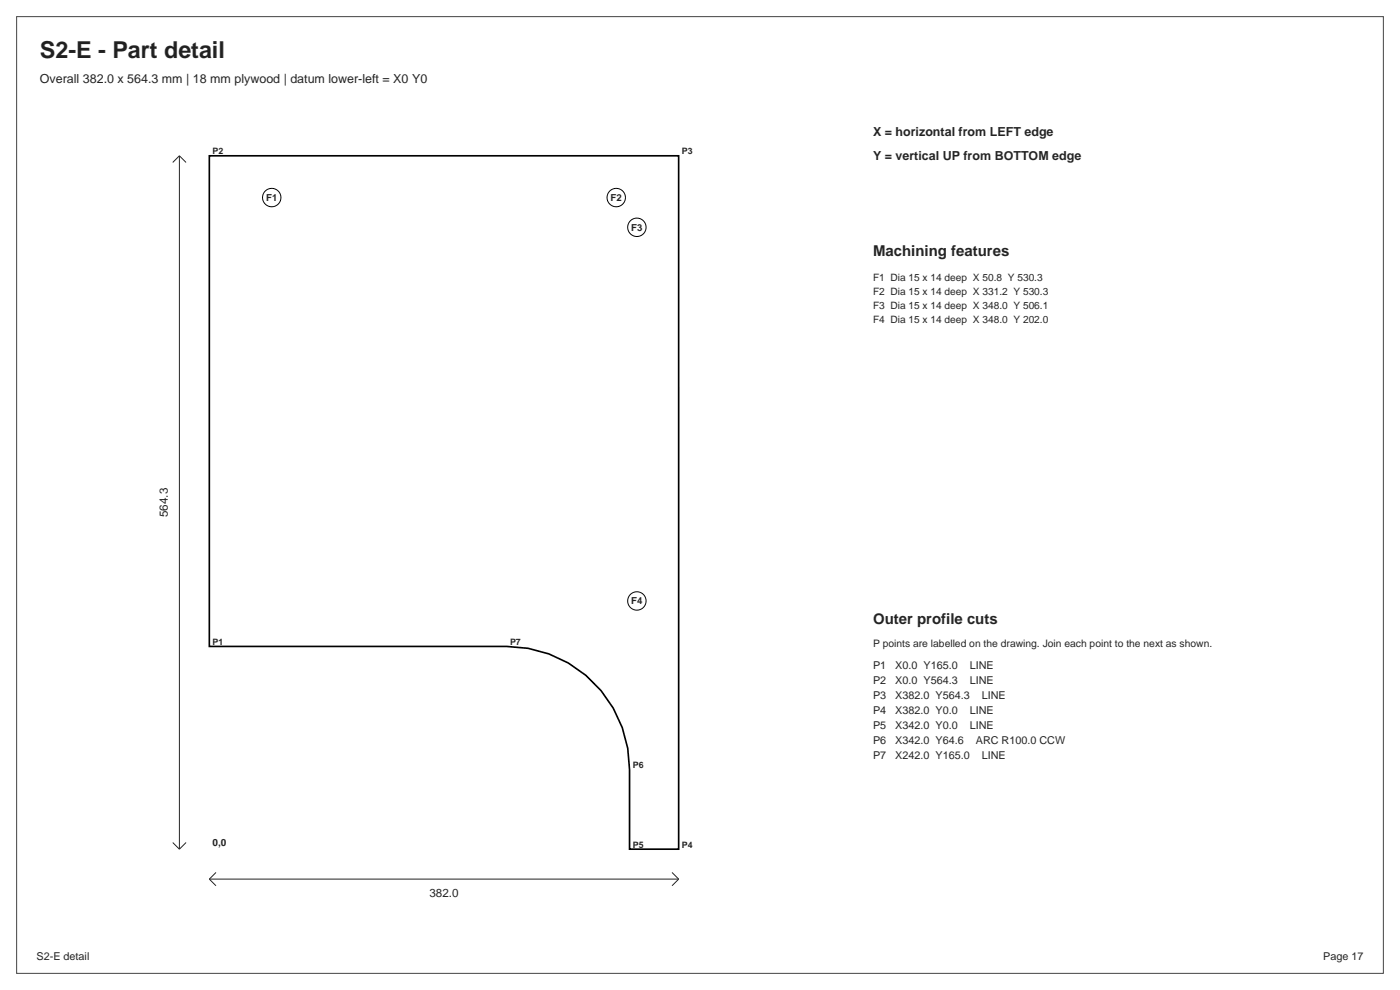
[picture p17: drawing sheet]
<svg xmlns="http://www.w3.org/2000/svg" width="297mm" height="210mm" viewBox="0 0 297 210" stroke-linecap="round" stroke-linejoin="round" font-family="sans-serif">
<defs><g id="words">
<text font-size="4.9" fill="#212529" x="8.5" y="12.3">S2-E - Part detail</text>
<g font-size="3.2" fill="#212529">
<text x="185.2" y="54.3">Machining features</text>
<text x="185.2" y="132.4">Outer profile cuts</text>
</g>
<g font-size="2.6" fill="#212529">
<text x="8.5" y="17.6">Overall 382.0 x 564.3 mm | 18 mm plywood | datum lower-left = X0 Y0</text>
<text x="185.2" y="28.9">X = horizontal from LEFT edge</text>
<text x="185.2" y="33.9">Y = vertical UP from BOTTOM edge</text>
</g>
<g font-size="2.5" fill="#212529">
<text x="35.6" y="109.7" transform="rotate(-90 35.6 109.7)">564.3</text>
<text x="91.1" y="190.4">382.0</text>
</g>
<g font-size="2.3" fill="#212529">
<text x="185.2" y="141.9">P1</text>
<text x="189.9" y="141.9">X0.0 Y165.0</text>
<text x="205.7" y="141.9">LINE</text>
<text x="185.2" y="145.1">P2</text>
<text x="185.2" y="148.3">P3</text>
<text x="189.9" y="145.1">X0.0 Y564.3</text>
<text x="189.9" y="148.3">X382.0 Y564.3</text>
<text x="205.7" y="145.1">LINE</text>
<text x="208.3" y="148.3">LINE</text>
<text x="185.2" y="151.4">P4</text>
<text x="185.2" y="154.6">P5</text>
<text x="189.9" y="151.4">X382.0 Y0.0</text>
<text x="189.9" y="154.6">X342.0 Y0.0</text>
<text x="205.7" y="151.4">LINE</text>
<text x="205.7" y="154.6">LINE</text>
<text x="185.2" y="157.8">P6</text>
<text x="185.2" y="161">P7</text>
<text x="189.9" y="157.8">X342.0 Y64.6</text>
<text x="189.9" y="161">X242.0 Y165.0</text>
<text x="207" y="157.8">ARC R100.0 CCW</text>
<text x="208.3" y="161">LINE</text>
<text x="7.8" y="203.6">S2-E detail</text>
<text x="280.7" y="203.6">Page 17</text>
</g>
<g font-size="2.2" fill="#212529">
<text x="185.2" y="59.6">F1 Dia 15 x 14 deep X 50.8 Y 530.3</text>
<text x="185.2" y="62.6">F2 Dia 15 x 14 deep X 331.2 Y 530.3</text>
<text x="185.2" y="65.6">F3 Dia 15 x 14 deep X 348.0 Y 506.1</text>
<text x="185.2" y="68.6">F4 Dia 15 x 14 deep X 348.0 Y 202.0</text>
<text x="185.2" y="137.3">P points are labelled on the drawing. Join each point to the next as shown.</text>
</g>
<text font-size="2.1" fill="#212529" x="45.1" y="179.4">0,0</text>
<g font-size="2" fill="#212529">
<text x="56.5" y="42.6">F1</text>
<text x="129.5" y="42.6">F2</text>
<text x="133.9" y="48.9">F3</text>
<text x="133.9" y="128.2">F4</text>
</g>
<g font-size="1.9" fill="#212529">
<text x="45.1" y="32.7">P2</text>
<text x="144.7" y="32.7">P3</text>
<text x="45.1" y="136.8">P1</text>
<text x="108.2" y="136.8">P7</text>
<text x="134.3" y="162.9">P6</text>
<text x="134.3" y="179.8">P5</text>
<text x="144.7" y="179.8">P4</text>
</g>
</g></defs>
<path d="M44.4 33h99.6v147.1h-10.4v-16.8a26.1 26.1 0 0 0-26.1-26.2h-63.1z" fill="none" stroke="#000" stroke-width=".35"/>
<g fill="none" stroke="#000" stroke-width=".21">
<circle cx="57.6" cy="41.9" r="1.95"/>
<circle cx="130.7" cy="41.9" r="1.95"/>
<circle cx="135.1" cy="48.2" r="1.95"/>
<circle cx="135.1" cy="127.5" r="1.95"/>
</g>
<path d="M38.1 33v147.1M38.1 33l-1.5 1.5M38.1 33l1.4 1.5M36.6 178.7l1.5 1.4M39.5 178.7l-1.4 1.4M44.4 186.5h99.6M44.4 186.5l1.4 1.4M45.8 185.1l-1.4 1.4M142.6 185.1l1.4 1.4M144 186.5l-1.4 1.4" fill="none" stroke="#212529" stroke-width=".21"/>
<path d="M3.5 3.5h290v203h-290z" fill="none" stroke="#444" stroke-width=".21"/>
<use href="#words"/>
</svg>
